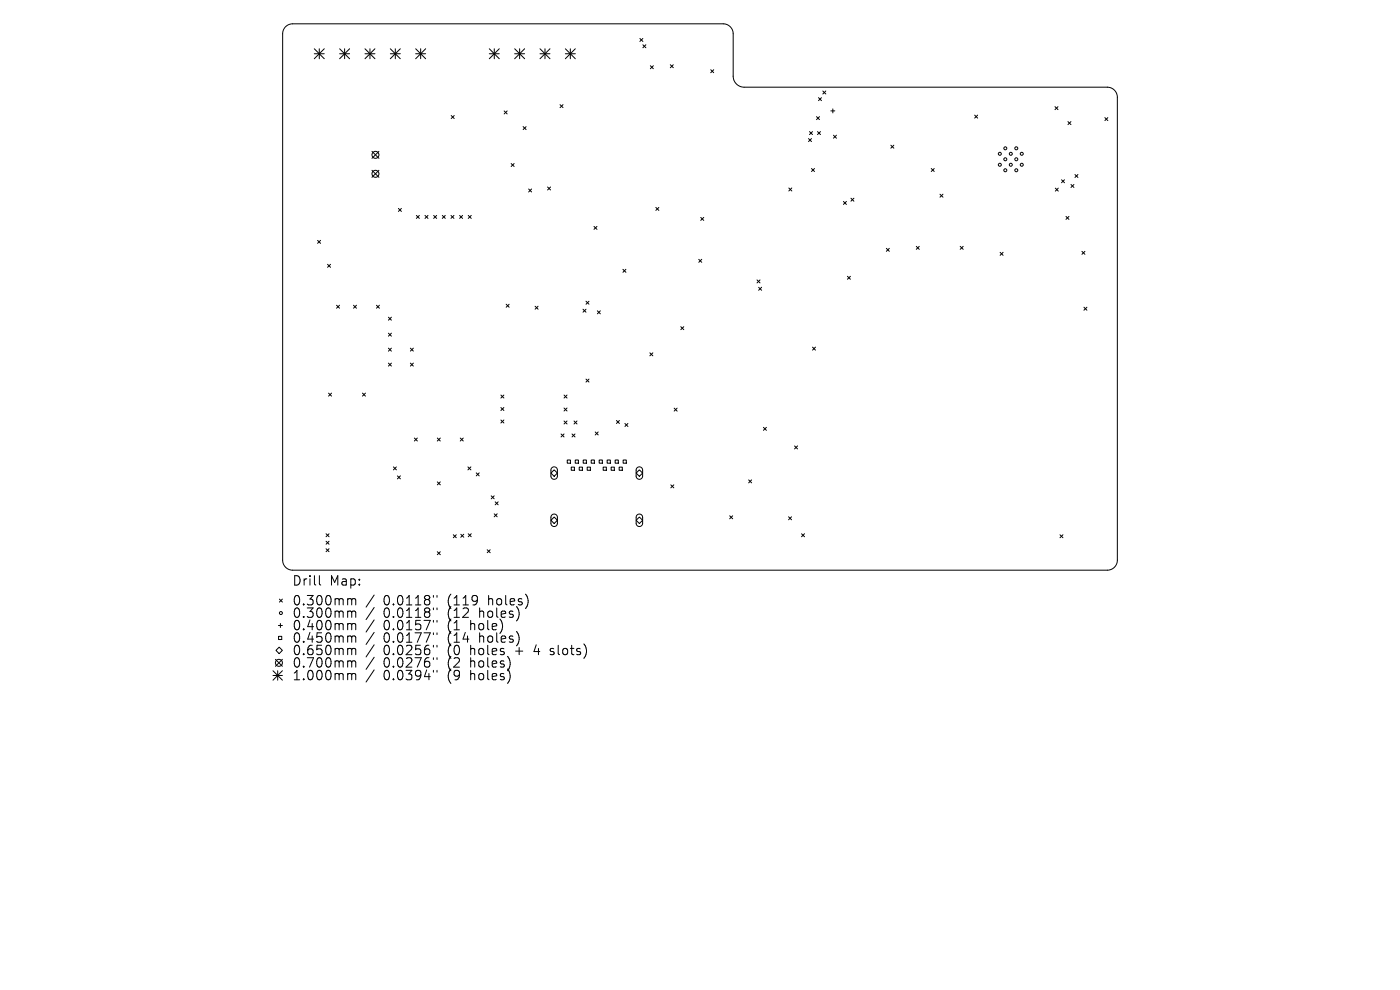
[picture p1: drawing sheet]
<svg xmlns="http://www.w3.org/2000/svg" width="297mm" height="210mm" viewBox="0 0 297 210" stroke-linecap="round" stroke-linejoin="round" font-family="sans-serif">
<defs><g id="words">
<g font-size="2.8">
<text x="61.9" y="124.5">Drill</text>
<text x="69.9" y="124.5">Map:</text>
<text x="61.9" y="128.7">0.300mm</text>
<text x="61.9" y="131.3">0.300mm</text>
<text x="81.4" y="128.7">0.0118&quot;</text>
<text x="81.4" y="131.3">0.0118&quot;</text>
<text x="95.1" y="128.7">(119</text>
<text x="95.1" y="131.3">(12</text>
<text x="101.9" y="131.3">holes)</text>
<text x="103.9" y="128.7">holes)</text>
<text x="61.9" y="134">0.400mm</text>
<text x="61.9" y="136.6">0.450mm</text>
<text x="81.4" y="134">0.0157&quot;</text>
<text x="81.4" y="136.6">0.0177&quot;</text>
<text x="95.1" y="134">(1</text>
<text x="95.1" y="136.6">(14</text>
<text x="100" y="134">hole)</text>
<text x="101.9" y="136.6">holes)</text>
<text x="61.9" y="139.3">0.650mm</text>
<text x="61.9" y="141.9">0.700mm</text>
<text x="81.4" y="139.3">0.0256&quot;</text>
<text x="81.4" y="141.9">0.0276&quot;</text>
<text x="95.1" y="139.3">(0</text>
<text x="95.1" y="141.9">(2</text>
<text x="100" y="139.3">holes</text>
<text x="100" y="141.9">holes)</text>
<text x="109.8" y="139.3">+</text>
<text x="114" y="139.3">4</text>
<text x="117.6" y="139.3">slots)</text>
<text x="61.9" y="144.6">1.000mm</text>
<text x="81.4" y="144.6">0.0394&quot;</text>
<text x="95.1" y="144.6">(9</text>
<text x="100" y="144.6">holes)</text>
</g>
</g></defs>
<g fill="none" stroke="#000" stroke-width=".21">
<path d="M60.6 5.7l.6-.4 .9-.2h91.3a2.12 2.12 0 0 1 2.1 2.1v9a2.33 2.33 0 0 0 2.4 2.3h77a2.13 2.13 0 0 1 2.1 2.1v98.2a2.12 2.12 0 0 1-2.1 2.2h-172.8a2.12 2.12 0 0 1-2.1-2.2v-111.6l.2-.9zM66.7 10.3l2.1 2.2M66.7 11.4h2.1M67.7 10.3v2.2M68.8 10.3l-2.1 2.2M72.1 11.4h2.1M72.1 10.3l2.1 2.2M73.1 10.3v2.2M74.2 10.3l-2.1 2.2M77.4 11.4h2.1M77.4 10.3l2.1 2.2M78.5 10.3v2.2"/>
<path d="M79.5 10.3l-2.1 2.2M82.8 11.4h2.1M82.8 10.3l2.1 2.2M83.9 10.3v2.2M84.9 10.3l-2.1 2.2M88.2 10.3l2.1 2.2M88.2 11.4h2.1M89.2 10.3v2.2M90.3 10.3l-2.1 2.2M103.8 11.4h2.1M103.8 10.3l2.1 2.2M104.9 10.3v2.2"/>
<path d="M105.9 10.3l-2.1 2.2M109.2 11.4h2.1M109.2 10.3l2.1 2.2M110.2 10.3v2.2M111.3 10.3l-2.1 2.2M114.6 11.4h2.1M114.6 10.3l2.1 2.2M115.6 10.3v2.2M116.7 10.3l-2.1 2.2M119.9 11.4h2.2M119.9 10.3l2.2 2.2M121 10.3v2.2"/>
<path d="M122.1 10.3l-2.2 2.2M135.7 8.2l.7 .6M136.4 8.2l-.7 .6M136.4 9.5l.6 .6M137 9.5l-.6 .6M138 13.9l.6 .7M138.6 13.9l-.6 .7M142.2 13.7l.6 .7M142.8 13.7l-.6 .7M150.8 14.8l.6 .6M151.4 14.8l-.6 .6M174.6 19.3l.6 .6"/>
<path d="M175.2 19.3l-.6 .6M78.9 36.1l1.5 1.5M78.9 32.1l1.5 1.5M80.4 32.1l-1.5 1.5M80.4 36.1l-1.5 1.5M95.7 24.5l.7 .6M96.4 24.5l-.7 .6M107 23.5l.6 .7M107.6 23.5l-.6 .7M108.4 34.7l.7 .6M109.1 34.7l-.7 .6M111 26.9l.6 .6"/>
<path d="M111.6 26.9l-.6 .6M116.2 39.7l.6 .6M116.8 39.7l-.6 .6M118.8 22.2l.6 .6M119.4 22.2l-.6 .6M167.3 39.9l.7 .6M168 39.9l-.7 .6M171.5 29.4l.7 .6M171.7 27.9l.7 .7M172.2 29.4l-.7 .6M172.2 35.7l.6 .7M172.4 27.9l-.7 .7"/>
<path d="M172.8 35.7l-.6 .7M173.2 24.7l.7 .7M173.4 27.9l.7 .7M173.6 20.7l.7 .7M173.9 24.7l-.7 .7M174.1 27.9l-.7 .7M174.3 20.7l-.7 .7M176.3 23.5h.8M176.7 23.1v.8M176.8 28.7l.6 .6M177.4 28.7l-.6 .6M189 30.8l.6 .6"/>
<path d="M189.6 30.8l-.6 .6M197.6 35.7l.6 .7M198.2 35.7l-.6 .7M206.8 24.4l.6 .7M207.4 24.4l-.6 .7M223.8 22.6l.6 .7M223.9 39.9l.6 .6M224.4 22.6l-.6 .7M224.5 39.9l-.6 .6M225.2 38.1l.6 .7M225.8 38.1l-.6 .7M226.6 25.8l.6 .6"/>
<path d="M227.2 25.8l-.6 .6M227.2 39.1l.6 .7M227.8 39.1l-.6 .7M228 37l.7 .7M228.7 37l-.7 .7M234.4 25l.6 .6M235 25l-.6 .6M67.4 51l.6 .6M68 51l-.6 .6M69.5 56.1l.6 .6M70.1 56.1l-.6 .6M84.5 44.2l.7 .7"/>
<path d="M85.2 44.2l-.7 .7M88.3 45.7l.7 .6M89 45.7l-.7 .6M90.2 45.7l.6 .6M90.8 45.7l-.6 .6M92 45.7l.6 .6M92.6 45.7l-.6 .6M93.8 45.7l.7 .6M94.5 45.7l-.7 .6M95.7 45.7l.6 .6M96.3 45.7l-.6 .6M97.5 45.7l.6 .6"/>
<path d="M98.1 45.7l-.6 .6M99.3 45.7l.7 .6M100 45.7l-.7 .6M112.1 40.1l.7 .6M112.8 40.1l-.7 .6M126 48l.6 .7M126.6 48l-.6 .7M132.1 57.1l.7 .7M132.8 57.1l-.7 .7M139.1 44l.7 .6M139.8 44l-.7 .6M148.2 55l.7 .6"/>
<path d="M148.7 46.1l.6 .7M148.9 55l-.7 .6M149.3 46.1l-.6 .7M160.6 59.4l.6 .6M161.2 59.4l-.6 .6M178.9 42.7l.7 .7M179.6 42.7l-.7 .7M179.8 58.6l.6 .6M180.4 58.6l-.6 .6M180.5 42l.7 .7M181.2 42l-.7 .7M188 52.7l.7 .6"/>
<path d="M188.7 52.7l-.7 .6M194.4 52.3l.6 .6M195 52.3l-.6 .6M199.4 41.2l.6 .6M200 41.2l-.6 .6M203.7 52.3l.6 .6M204.3 52.3l-.6 .6M212.2 53.5l.6 .7M212.8 53.5l-.6 .7M226.1 45.9l.7 .6M226.8 45.9l-.7 .6M229.5 53.3l.7 .7"/>
<path d="M230.2 53.3l-.7 .7M71.4 64.7l.6 .7M72 64.7l-.6 .7M75 64.7l.6 .7M75.6 64.7l-.6 .7M79.9 64.7l.6 .7M80.5 64.7l-.6 .7M82.4 67.3l.6 .6M82.4 70.7l.6 .6M82.4 73.9l.6 .6M82.4 77l.6 .7M83 67.3l-.6 .6"/>
<path d="M83 70.7l-.6 .6M83 73.9l-.6 .6M83 77l-.6 .7M87.1 73.9l.6 .6M87.1 77l.6 .7M87.7 73.9l-.6 .6M87.7 77l-.6 .7M107.4 64.5l.6 .7M108 64.5l-.6 .7M113.5 65l.7 .6M114.2 65l-.7 .6M123.7 65.6l.6 .6"/>
<path d="M124.3 65.6l-.6 .6M124.3 63.9l.7 .6M125 63.9l-.7 .6M126.7 65.9l.7 .7M127.4 65.9l-.7 .7M137.9 74.8l.6 .7M138.5 74.8l-.6 .7M144.4 69.3l.7 .6M145.1 69.3l-.7 .6M160.9 60.9l.7 .7M161.6 60.9l-.7 .7M172.4 73.6l.6 .7"/>
<path d="M173 73.6l-.6 .7M229.9 65.2l.7 .6M230.6 65.2l-.7 .6M69.7 83.4l.6 .6M70.3 83.4l-.6 .6M76.9 83.4l.6 .6M77.5 83.4l-.6 .6M83.5 99l.6 .7M84.1 99l-.6 .7M87.9 92.9l.6 .7M88.5 92.9l-.6 .7M92.8 92.9l.6 .7"/>
<path d="M93.4 92.9l-.6 .7M97.6 92.9l.7 .7M98.3 92.9l-.7 .7M99.3 99l.6 .7M99.9 99l-.6 .7M106.3 83.8l.6 .6M106.3 86.4l.6 .7M106.3 89.1l.6 .6M106.9 83.8l-.6 .6M106.9 86.4l-.6 .7M106.9 89.1l-.6 .6M117.1 99.2a.69 .69 0 0 1 .7-.1 .69 .69 0 0 1 .5 .6v1.3a.69 .69 0 0 1-.7 .7 .69 .69 0 0 1-.7-.7v-1.3z"/>
<path d="M117.6 99.7l.7 .7-.7 .6-.7-.6zM119 92.1l.7 .6M119.7 92.1l-.7 .6M119.7 83.8l.6 .6M119.7 86.6l.6 .6M119.7 89.3l.6 .6M120.3 83.8l-.6 .6M120.3 86.6l-.6 .6M120.3 89.3l-.6 .6M120.3 97.6h.7v.7h-.7zM121.2 99.1h.7v.7h-.7zM121.4 92.1l.6 .6"/>
<path d="M121.8 89.3l.6 .6M122 92.1l-.6 .6M122 97.6h.7v.7h-.7zM122.4 89.3l-.6 .6M122.9 99.1h.7v.7h-.7zM123.7 97.6h.7v.7h-.7zM124.3 80.4l.7 .6M124.6 99.1h.6v.7h-.6zM125 80.4l-.7 .6M125.4 97.6h.7v.7h-.7zM126.3 91.6l.6 .7M126.9 91.6l-.6 .7"/>
<path d="M127.1 97.6h.7v.7h-.7zM128 99.1h.6v.7h-.6zM128.8 97.6h.7v.7h-.7zM129.7 99.1h.6v.7h-.6zM130.5 97.6h.7v.7h-.7zM130.8 89.2l.6 .6M131.3 99.1h.7v.7h-.7zM131.4 89.2l-.6 .6M132.2 97.6h.7v.7h-.7zM132.6 89.8l.6 .7M133.2 89.8l-.6 .7M135.2 99.2a.69 .69 0 0 1 .7-.1 .69 .69 0 0 1 .4 .6v1.3a.69 .69 0 0 1-.7 .7 .69 .69 0 0 1-.6-.7v-1.3z"/>
<path d="M143 86.6l.7 .6M143.7 86.6l-.7 .6M162 90.7l.6 .6M162.6 90.7l-.6 .6M168.6 94.6l.6 .6M169.2 94.6l-.6 .6M69.2 113.2l.6 .7M69.2 114.8l.6 .6M69.2 116.4l.6 .6M69.8 113.2l-.6 .7M69.8 114.8l-.6 .6M69.8 116.4l-.6 .6"/>
<path d="M84.3 100.9l.6 .7M84.9 100.9l-.6 .7M92.8 102.2l.6 .7M92.8 117l.6 .7M93.4 102.2l-.6 .7M93.4 117l-.6 .7M96.2 113.4l.6 .7M96.8 113.4l-.6 .7M97.7 113.3l.7 .7M98.4 113.3l-.7 .7M99.3 113.2l.7 .7M100 113.2l-.7 .7"/>
<path d="M101 100.3l.7 .6M101.7 100.3l-.7 .6M103.4 116.6l.6 .6M104 116.6l-.6 .6M104.2 105.2l.6 .6M104.8 105.2l-.6 .6M104.8 109l.7 .6M105.1 106.5l.6 .6M105.5 109l-.7 .6M105.7 106.5l-.6 .6M116.9 110.4l.7-.7 .7 .7-.7 .7zM117.1 109.2a.69 .69 0 0 1 .7-.1 .69 .69 0 0 1 .5 .6v1.3a.69 .69 0 0 1-.7 .7 .69 .69 0 0 1-.7-.7v-1.3z"/>
<path d="M135 100.4l.6-.7 .7 .7-.7 .6zM135 110.4l.6-.7 .7 .7-.7 .7zM135.2 109.2a.69 .69 0 0 1 .7-.1 .69 .69 0 0 1 .4 .6v1.3a.69 .69 0 0 1-.7 .7 .69 .69 0 0 1-.6-.7v-1.3zM142.3 102.9l.6 .6M142.9 102.9l-.6 .6M154.8 109.4l.6 .6M155.4 109.4l-.6 .6M158.8 101.8l.7 .6M159.5 101.8l-.7 .6M167.3 109.6l.6 .7M167.9 109.6l-.6 .7M170 113.2l.7 .7"/>
<path d="M170.7 113.2l-.7 .7M224.9 113.4l.6 .7M225.5 113.4l-.6 .7M58.4 139.9l1.5 1.4M59.1 132.7h.8M59.1 135h.7v.7h-.7zM59.2 137.3l.7 .7-.7 .7-.7-.7zM59.3 127.1l.6 .6M59.5 132.3v.8M59.9 127.1l-.6 .6M59.9 139.9l-1.5 1.4M67.8 122.1v1.7l.2 .3"/>
<path d="M74 127l.5 .1 .1 .2M74 129.6h.3l.3 .3M74 132.3l.5 .1 .1 .2M74 134.9h.3l.3 .3M74 137.5l.5 .1 .1 .2M74.6 127.3l.3-.3 .5 .1 .1 1.2M74.6 127.3v1M74.6 129.9v1.1M74.6 132.6v1M74.6 135.2v1M74.6 137.8v1.1M74.6 129.9l.3-.3 .5 .1 .1 1.3"/>
<path d="M74.6 132.6l.3-.3 .5 .1 .1 1.2M74.6 135.2l.3-.3 .5 .1 .1 1.2M74.6 137.8l.3-.3 .5 .1 .1 1.3M79.4 126.2l-1.7 2.6M79.4 128.9l-1.7 2.5M79.4 131.5l-1.7 2.6M79.4 134.1l-1.7 2.6M79.4 136.8l-1.7 2.6M79.4 139.4l-1.7 2.6M91.9 126.3v.4M91.9 129v.3M91.9 131.6v.4"/>
<path d="M91.9 134.2v.4M91.9 136.9v.4M91.9 139.5v.4M92.7 126.3v.4M92.7 129v.3M92.7 131.6v.4M92.7 134.2v.4M92.7 136.9v.4M92.7 139.5v.4M116.7 138.8l.2 .1M116.8 137.6v.5M57.9 142.3l2 2"/>
<path d="M57.9 143.3h2M58.9 142.3v2M59.9 142.3l-2 2M74 140.2h.3l.3 .3M74 142.9l.5 .1 .1 .2M74.6 140.5v1M74.6 143.2v1M74.6 140.5l.3-.3 .5 .1 .1 1.2M74.6 143.2l.3-.3 .5 .1 .1 1.2M79.4 142.1l-1.7 2.6M91.9 142.2v.4M92.7 142.2v.4"/>
<circle cx="79.7" cy="36.9" r=".74"/>
<circle cx="79.7" cy="32.8" r=".74"/>
<circle cx="212.1" cy="32.6" r=".32"/>
<circle cx="212.1" cy="35" r=".32"/>
<circle cx="213.3" cy="36.1" r=".32"/>
<circle cx="213.3" cy="33.8" r=".32"/>
<circle cx="213.3" cy="31.5" r=".32"/>
<circle cx="214.4" cy="32.6" r=".32"/>
<circle cx="214.4" cy="35" r=".32"/>
<circle cx="215.6" cy="36.1" r=".32"/>
<circle cx="215.6" cy="33.8" r=".32"/>
<circle cx="215.6" cy="31.5" r=".32"/>
<circle cx="216.8" cy="32.6" r=".32"/>
<circle cx="216.8" cy="35" r=".32"/>
<circle cx="59.6" cy="130" r=".32"/>
<circle cx="59.2" cy="140.6" r=".74"/>
</g>
<use href="#words"/>
</svg>
